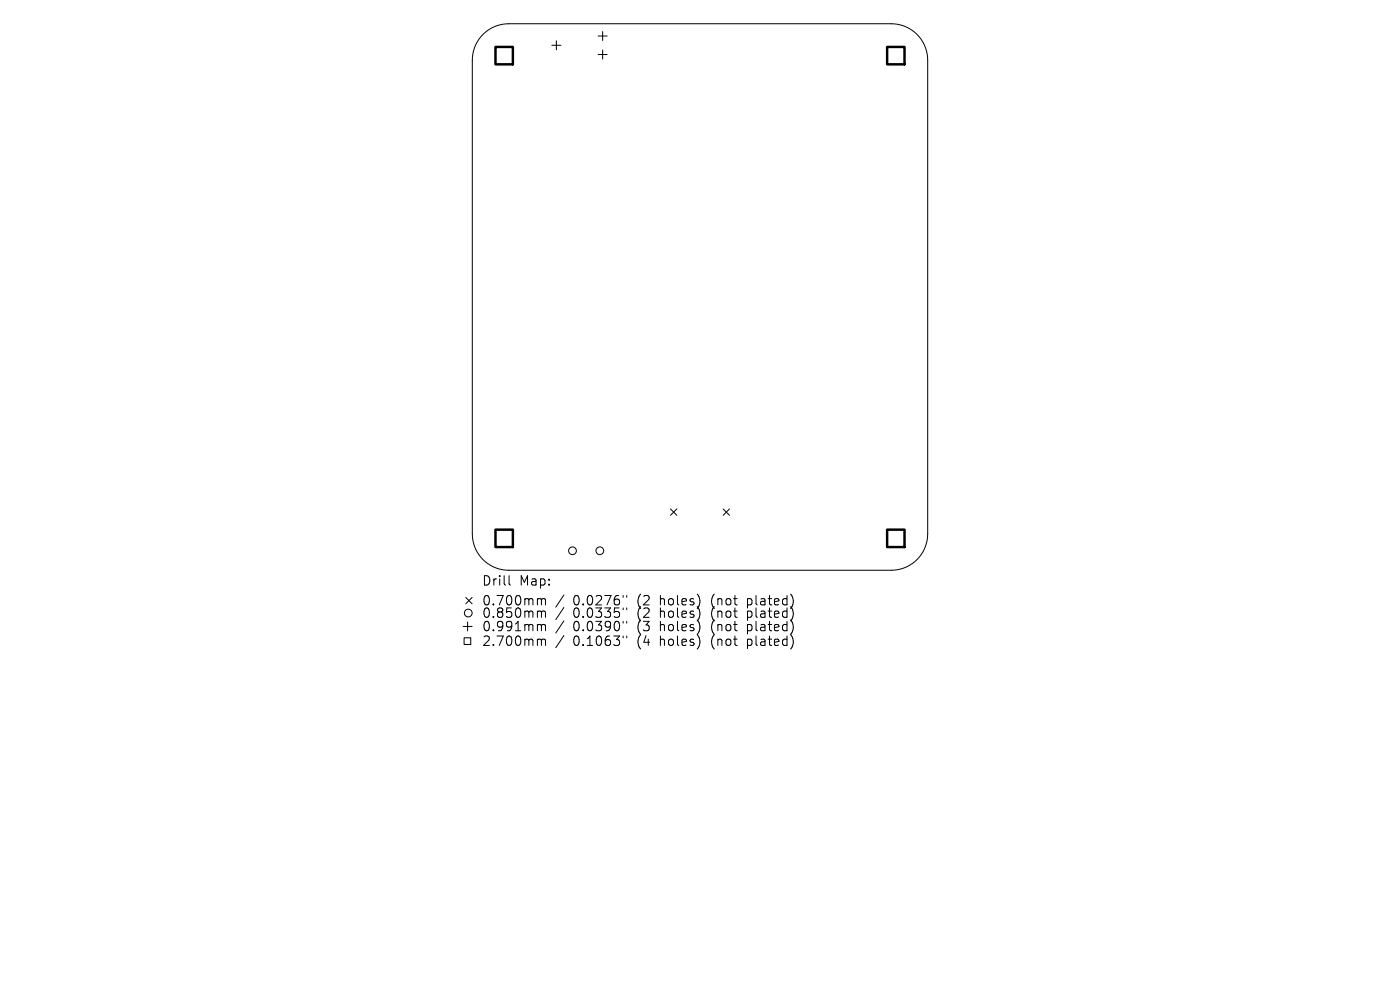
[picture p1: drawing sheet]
<svg xmlns="http://www.w3.org/2000/svg" width="297mm" height="210mm" viewBox="0 0 297 210" stroke-linecap="round" stroke-linejoin="round" font-family="sans-serif">
<defs><g id="words">
<g font-size="2.8">
<text x="102.2" y="124.5">Drill</text>
<text x="110.2" y="124.5">Map:</text>
<text x="102.2" y="128.7">0.700mm</text>
<text x="102.2" y="131.3">0.850mm</text>
<text x="121.6" y="128.7">0.0276&quot;</text>
<text x="121.6" y="131.3">0.0335&quot;</text>
<text x="135.3" y="128.7">(2</text>
<text x="135.3" y="131.3">(2</text>
<text x="140.3" y="128.7">holes)</text>
<text x="140.3" y="131.3">holes)</text>
<text x="151.4" y="128.7">(not</text>
<text x="151.4" y="131.3">(not</text>
<text x="159.2" y="128.7">plated)</text>
<text x="159.2" y="131.3">plated)</text>
<text x="102.2" y="134.2">0.991mm</text>
<text x="102.2" y="137.3">2.700mm</text>
<text x="121.6" y="134.2">0.0390&quot;</text>
<text x="121.6" y="137.3">0.1063&quot;</text>
<text x="135.3" y="134.2">(3</text>
<text x="135.3" y="137.3">(4</text>
<text x="140.3" y="134.2">holes)</text>
<text x="140.3" y="137.3">holes)</text>
<text x="151.4" y="134.2">(not</text>
<text x="151.4" y="137.3">(not</text>
<text x="159.2" y="134.2">plated)</text>
<text x="159.2" y="137.3">plated)</text>
</g>
</g></defs>
<g fill="none" stroke="#000" stroke-width=".21">
<path d="M102.5 7.3a7.7 7.7 0 0 1 5.4-2.3h81.2a7.7 7.7 0 0 1 7.7 7.8v100.4a7.7 7.7 0 0 1-7.7 7.8h-81.2a7.7 7.7 0 0 1-7.7-7.8v-100.4a7.7 7.7 0 0 1 2.3-5.5zM117.1 9.6h1.9M118 8.6v2M126.9 7.6h1.9M126.9 11.6h1.9M127.8 6.7v1.9M127.8 10.6v1.9M142.2 108l1.4 1.3M143.6 108l-1.4 1.3M153.4 108l1.4 1.3M154.8 108l-1.4 1.3M98.2 132.9h2"/>
<path d="M98.5 135.3h1.4v1.4h-1.4zM98.8 126.7l1.4 1.4M99.2 131.9v1.9M100.2 126.7l-1.4 1.4M108 122.1v1.7l.3 .3M114.3 127l.5 .1 .1 .2M114.3 129.6h.3l.3 .3M114.3 132.5l.5 .1 .1 .2M114.3 135.6h.3l.3 .3M114.9 127.3l.2-.3 .5 .1 .1 1.2M114.9 127.3v1M114.9 129.9v1.1"/>
<path d="M114.9 132.8v1M114.9 135.9v1M114.9 129.9l.2-.3 .5 .1 .1 1.3M114.9 132.8l.2-.3 .5 .1 .1 1.2M114.9 135.9l.2-.3 .5 .1 .1 1.2M119.6 126.2l-1.7 2.6M119.6 128.9l-1.7 2.5M119.6 131.7l-1.7 2.6M119.6 134.8l-1.7 2.6M132.2 126.3v.4M132.2 129v.3M132.2 131.8v.4"/>
<path d="M132.2 134.9v.4M133 126.3v.4M133 129v.3M133 131.8v.4M133 134.9v.4"/>
<circle cx="121.5" cy="116.8" r=".82"/>
<circle cx="127.2" cy="116.8" r=".82"/>
<circle cx="99.3" cy="130" r=".82"/>
</g>
<path d="M105.1 10h3.7v3.6h-3.7zM188.2 10h3.7v3.6h-3.7zM105.1 112.4h3.7v3.6h-3.7zM188.2 112.4h3.7v3.6h-3.7z" fill="none" stroke="#000" stroke-width=".52"/>
<use href="#words"/>
</svg>
